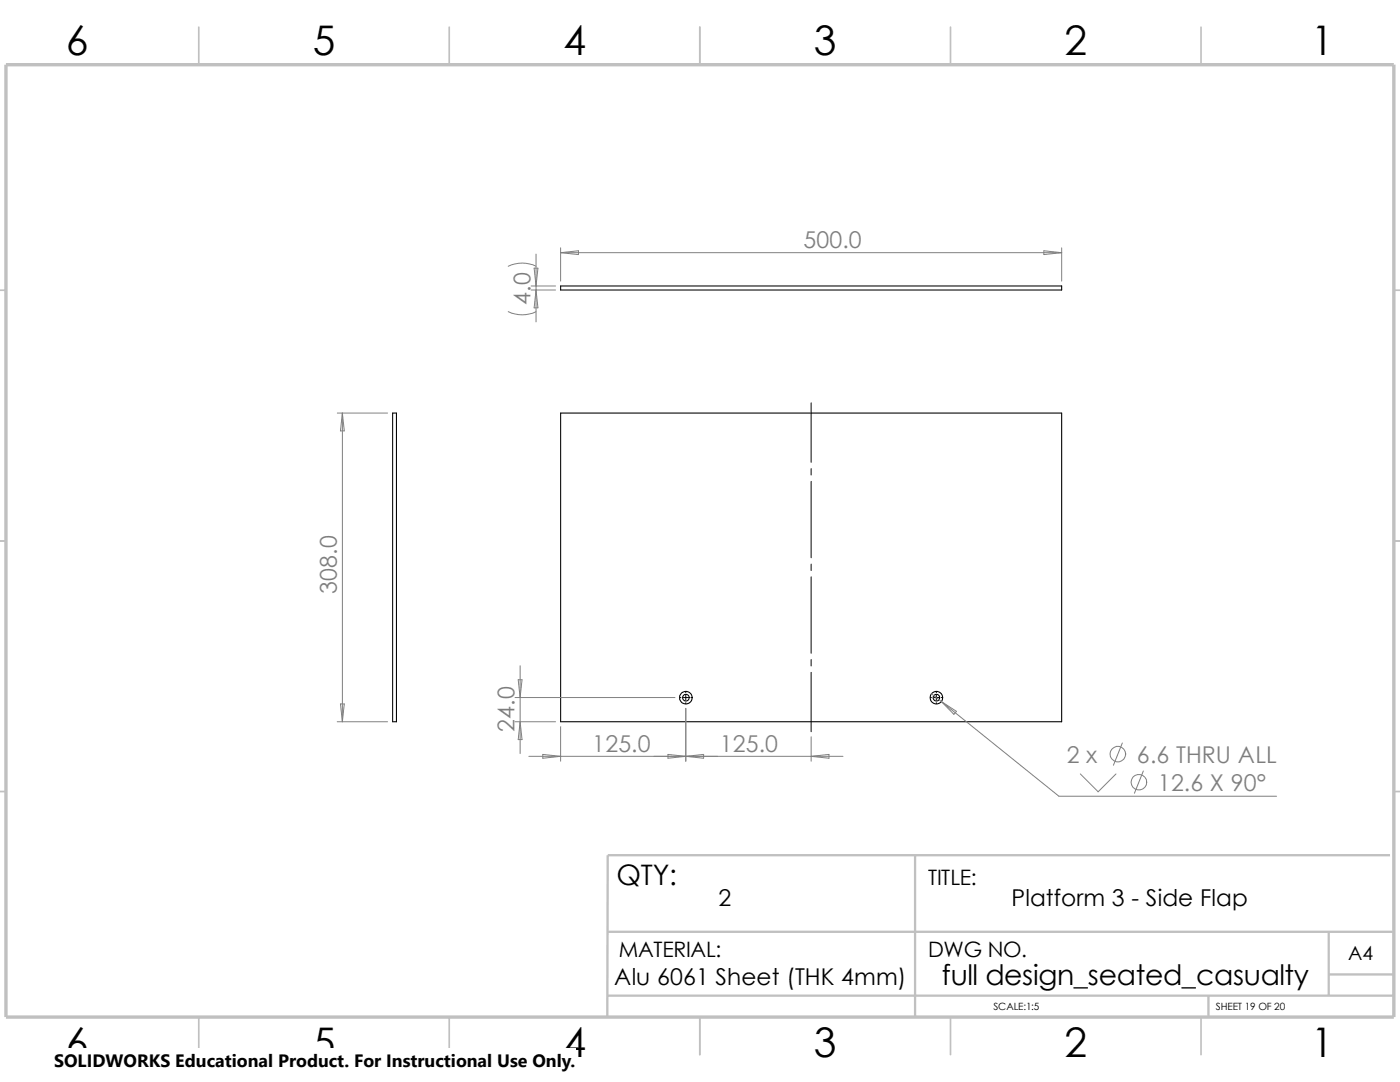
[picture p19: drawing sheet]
<svg xmlns="http://www.w3.org/2000/svg" width="279mm" height="216mm" viewBox="0 0 279 216" stroke-linecap="round" stroke-linejoin="round" font-family="sans-serif">
<defs><g id="words">
<g font-size="8.1">
<text x="13.2" y="10.9">6</text>
<text x="62.4" y="10.9">5</text>
<text x="112.4" y="10.9">4</text>
<text x="162.4" y="10.9">3</text>
<text x="212.4" y="10.9">2</text>
<text x="261.7" y="10.9">1</text>
<text x="13.2" y="210.9">6</text>
<text x="62.4" y="210.9">5</text>
<text x="112.4" y="210.9">4</text>
<text x="162.4" y="210.9">3</text>
<text x="212.4" y="210.9">2</text>
<text x="261.7" y="210.9">1</text>
</g>
<g font-size="5.6">
<text x="123" y="176.7">QTY:</text>
<text x="188" y="196.5">full design_seated_casualty</text>
</g>
<g font-size="4.6" fill="#808080">
<text x="160.3" y="49.5">500.0</text>
<text x="105.9" y="60.9" transform="rotate(-90 105.9 60.9)">4.0</text>
<text x="67.2" y="118.4" transform="rotate(-90 67.2 118.4)">308.0</text>
<text x="102.7" y="146" transform="rotate(-90 102.7 146)">24.0</text>
<text x="118.2" y="150">125.0</text>
<text x="143.6" y="150">125.0</text>
<text x="212.9" y="152.3">2 x</text>
<text x="226.9" y="152.3">6.6 THRU ALL</text>
<text x="231.1" y="157.9">12.6 X 90°</text>
</g>
<g font-size="4.6">
<text x="143.4" y="180.8">2</text>
<text x="201.9" y="180.8">Platform 3 - Side Flap</text>
<text x="122.6" y="196.6">Alu 6061 Sheet (THK 4mm)</text>
</g>
<g font-size="4.2">
<text x="185.2" y="176.7">TITLE:</text>
<text x="123.5" y="191">MATERIAL:</text>
<text x="185.2" y="191">DWG NO.</text>
</g>
<text font-size="3.9" x="269.1" y="191.5">A4</text>
<text font-size="3.6" x="10.8" y="213">SOLIDWORKS Educational Product. For Instructional Use Only.</text>
<g font-size="2">
<text x="198.2" y="201.6">SCALE:1:5</text>
<text x="242.7" y="201.6">SHEET 19 OF 20</text>
</g>
</g></defs>
<g fill="none" stroke="#c0c0c0" stroke-width=".34">
<path d="M39.7 5.4v7.5M89.7 5.4v7.5M139.7 5.4v7.5M189.7 5.4v7.5M239.7 5.4v7.5M-.1 57.9h1.3M278.2 57.9h1.2M-.1 107.9h1.3M278.2 107.9h1.2M-.1 157.9h1.3M278.2 157.9h1.2M39.7 202.9v7.5"/>
<path d="M89.7 202.9v7.5M139.7 202.9v7.5M189.7 202.9v7.5M239.7 202.9v7.5"/>
</g>
<path d="M182.6 170.6v32.3M277.4 170.6h-156.1l-.1 32.3M121.2 198.7h157M121.2 185.9h156.7M241.2 198.7v4.2M265.2 194.4h13M265.2 185.9v12.8" fill="none" stroke="#c0c0c0" stroke-width=".47"/>
<path d="M1.2 12.9h277v190h-277z" fill="none" stroke="#c0c0c0" stroke-width=".68" stroke-linecap="butt"/>
<g fill="none" stroke="#000" stroke-width=".21">
<path d="M111.9 57.1h100v.8h-100zM78.4 82.4h.7v61.6h-.7zM111.9 82.4h100v61.6h-100z"/>
<circle cx="136.9" cy="139.2" r="1.26"/>
<circle cx="136.9" cy="139.2" r=".66"/>
<circle cx="186.9" cy="139.2" r=".66"/>
<circle cx="186.9" cy="139.2" r="1.25"/>
</g>
<g fill="none" stroke="#000" stroke-width=".2">
<path d="M161.9 80.4v11.8M161.9 93.5v1.3M161.9 96.1v15.2M161.9 112.6v1.2M161.9 115.1v15.2M135.7 139.2h.2M136.4 139.2h1M136.9 138v.2M136.9 138.7v1M137.9 139.2h.1M161.9 131.6v1.3M161.9 134.2v11.8"/>
<path d="M185.7 139.2h.2M186.4 139.2h1M186.9 138v.2M186.9 138.7v1M187.9 139.2h.1M136.9 140.2v.2M186.9 140.2v.2"/>
</g>
<g fill="none" stroke="#808080" stroke-width=".2">
<path d="M101.4 53.1a6.4 6.4 0 0 1 5.6 0M106 57.1h4.9M106 57.9h4.9M106.6 53.5h.8l-.4 3.6zM107 50.7v13.5M107 57.9l.4 3.5h-.8zM111.9 49.4v6.7M111.9 50.4l3.5-.4v.8zM111.9 50.4h100M208.3 50l3.6 .4-3.6 .4zM211.9 49.4v6.7M101.4 62.2a6.4 6.4 0 0 0 5.6 0"/>
<path d="M67.3 82.4h10M68.3 82.4v61.6M68.3 82.4l.4 3.6h-.8zM102.8 139.2h31.9M103.4 135.6h.8l-.4 3.6zM103.8 132.8v17.6M185.9 138.4l2 1.6M187.9 140l23.4 18.9h43.5M187.9 140l3 1.9-.5 .6zM67.3 144h10M67.9 140.5h.8l-.4 3.5zM102.8 144h8.1"/>
<path d="M103.8 144l.4 3.6h-.8zM105.5 150.9h62.7M108.3 150.5l3.6 .4-3.6 .4zM111.9 145v6.9M133.3 150.5l7.1 .8v-.8l-7.1 .8zM136.9 141.4v10.5M161.9 150.9l3.5-.4v.8zM161.9 147v4.9M215.6 154.4l3.6 3.6 3.5-3.6M224 148.3l-1.8 4.4M228.2 153.8l-1.8 4.5"/>
<circle cx="223.1" cy="150.5" r="1.55"/>
<circle cx="227.3" cy="156.1" r="1.56"/>
</g>
<path d="M10.8 209.2h104.1v6.7h-104.1z" fill="#fff"/>
<use href="#words"/>
</svg>
